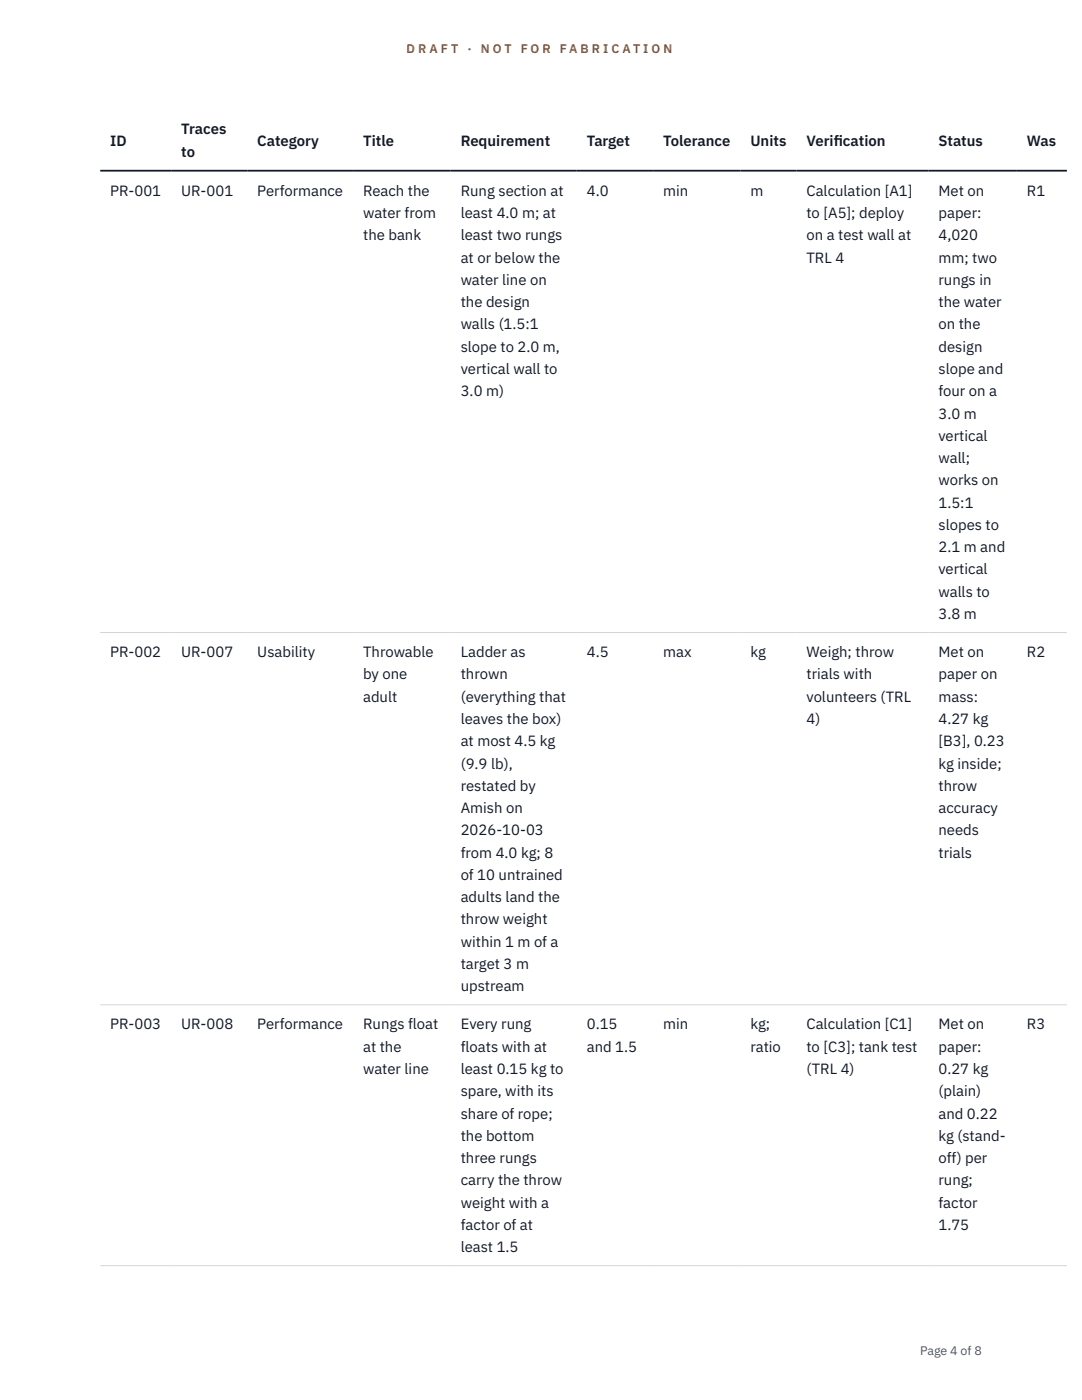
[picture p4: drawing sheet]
<svg xmlns="http://www.w3.org/2000/svg" width="216mm" height="279mm" viewBox="0 0 216 279" stroke-linecap="round" stroke-linejoin="round" font-family="sans-serif">
<defs><g id="words">
<g font-size="3" fill="#111827">
<text x="22" y="29.1">ID</text>
<text x="36.2" y="26.8">Traces</text>
<text x="51.3" y="29.1">Category</text>
<text x="72.5" y="29.1">Title</text>
<text x="91.9" y="29.1">Requirement</text>
<text x="117.1" y="29.1">Target</text>
<text x="132.3" y="29.1">Tolerance</text>
<text x="149.7" y="29.1">Units</text>
<text x="160.9" y="29.1">Verif</text>
<text x="166.4" y="29.1">ication</text>
<text x="187.3" y="29.1">Status</text>
<text x="204.9" y="29.1">Was</text>
<text x="36.2" y="31.3">to</text>
<text x="22" y="39.1">PR-001</text>
<text x="36.2" y="39.1">UR-001</text>
<text x="51.3" y="39.1">Performance</text>
<text x="72.5" y="39.1">Reach the</text>
<text x="91.9" y="39.1">Rung section at</text>
<text x="117.1" y="39.1">4.0</text>
<text x="132.3" y="39.1">min</text>
<text x="149.7" y="39.1">m</text>
<text x="160.9" y="39.1">Calculation [A1]</text>
<text x="187.3" y="39.1">Met on</text>
<text x="204.9" y="39.1">R1</text>
<text x="72.5" y="43.5">water from</text>
<text x="72.5" y="48">the bank</text>
<text x="91.9" y="43.5">least 4.0 m; at</text>
<text x="91.9" y="48">least two rungs</text>
<text x="160.9" y="43.5">to [A5]; deploy</text>
<text x="160.9" y="48">on a test wall at</text>
<text x="187.3" y="43.5">paper:</text>
<text x="187.3" y="48">4,020</text>
<text x="91.9" y="52.4">at or below the</text>
<text x="160.9" y="52.4">TRL 4</text>
<text x="187.3" y="52.4">mm; two</text>
<text x="91.9" y="56.9">water line on</text>
<text x="187.3" y="56.9">rungs in</text>
<text x="91.9" y="61.3">the design</text>
<text x="91.9" y="65.7">walls (1.5:1</text>
<text x="187.3" y="61.3">the water</text>
<text x="187.3" y="65.7">on the</text>
<text x="91.9" y="70.2">slope to 2.0 m,</text>
<text x="187.3" y="70.2">design</text>
<text x="91.9" y="74.6">vertical wall to</text>
<text x="187.3" y="74.6">slope and</text>
<text x="91.9" y="79.1">3.0 m)</text>
<text x="187.3" y="79.1">four on a</text>
<text x="187.3" y="83.5">3.0 m</text>
<text x="187.3" y="88">vertical</text>
<text x="187.3" y="92.4">wall;</text>
<text x="187.3" y="96.9">works on</text>
<text x="187.3" y="101.3">1.5:1</text>
<text x="187.3" y="105.8">slopes to</text>
<text x="187.3" y="110.2">2.1 m and</text>
<text x="187.3" y="114.6">vertical</text>
<text x="187.3" y="119.1">walls to</text>
<text x="187.3" y="123.5">3.8 m</text>
<text x="22" y="131.2">PR-002</text>
<text x="36.2" y="131.2">UR-007</text>
<text x="51.3" y="131.2">Usability</text>
<text x="72.5" y="131.2">Throwable</text>
<text x="91.9" y="131.2">Ladder as</text>
<text x="117.1" y="131.2">4.5</text>
<text x="132.3" y="131.2">max</text>
<text x="149.7" y="131.2">kg</text>
<text x="160.9" y="131.2">Weigh; throw</text>
<text x="187.3" y="131.2">Met on</text>
<text x="204.9" y="131.2">R2</text>
<text x="72.5" y="135.6">by one</text>
<text x="91.9" y="135.6">thrown</text>
<text x="160.9" y="135.6">trials with</text>
<text x="187.3" y="135.6">paper on</text>
<text x="72.5" y="140">adult</text>
<text x="91.9" y="140">(everything that</text>
<text x="160.9" y="140">volunteers (TRL</text>
<text x="187.3" y="140">mass:</text>
<text x="91.9" y="144.5">leaves the box)</text>
<text x="91.9" y="148.9">at most 4.5 kg</text>
<text x="160.9" y="144.5">4)</text>
<text x="187.3" y="144.5">4.27 kg</text>
<text x="187.3" y="148.9">[B3], 0.23</text>
<text x="91.9" y="153.4">(9.9 lb),</text>
<text x="187.3" y="153.4">kg inside;</text>
<text x="91.9" y="157.8">restated by</text>
<text x="187.3" y="157.8">throw</text>
<text x="91.9" y="162.3">Amish on</text>
<text x="91.9" y="166.7">2026-10-03</text>
<text x="187.3" y="162.3">accuracy</text>
<text x="187.3" y="166.7">needs</text>
<text x="91.9" y="171.2">from 4.0 kg; 8</text>
<text x="187.3" y="171.2">trials</text>
<text x="91.9" y="175.6">of 10 untrained</text>
<text x="91.9" y="180">adults land the</text>
<text x="91.9" y="184.5">throw weight</text>
<text x="91.9" y="188.9">within 1 m of a</text>
<text x="91.9" y="193.4">target 3 m</text>
<text x="91.9" y="197.8">upstream</text>
<text x="22" y="205.4">PR-003</text>
<text x="36.2" y="205.4">UR-008</text>
<text x="51.3" y="205.4">Performance</text>
<text x="72.5" y="205.4">Rungs float</text>
<text x="72.5" y="209.9">at the</text>
<text x="91.9" y="205.4">Every rung</text>
<text x="91.9" y="209.9">floats with at</text>
<text x="117.1" y="205.4">0.15</text>
<text x="117.1" y="209.9">and 1.5</text>
<text x="132.3" y="205.4">min</text>
<text x="149.7" y="205.4">kg;</text>
<text x="149.7" y="209.9">ratio</text>
<text x="160.9" y="205.4">Calculation [C1]</text>
<text x="160.9" y="209.9">to [C3]; tank test</text>
<text x="187.3" y="205.4">Met on</text>
<text x="187.3" y="209.9">paper:</text>
<text x="204.9" y="205.4">R3</text>
<text x="72.5" y="214.3">water line</text>
<text x="91.9" y="214.3">least 0.15 kg to</text>
<text x="160.9" y="214.3">(TRL 4)</text>
<text x="187.3" y="214.3">0.27 kg</text>
<text x="91.9" y="218.8">spare, with its</text>
<text x="187.3" y="218.8">(plain)</text>
<text x="91.9" y="223.2">share of rope;</text>
<text x="91.9" y="227.7">the bottom</text>
<text x="187.3" y="223.2">and 0.22</text>
<text x="187.3" y="227.7">kg (stand-</text>
<text x="91.9" y="232.1">three rungs</text>
<text x="187.3" y="232.1">off) per</text>
<text x="91.9" y="236.6">carry the throw</text>
<text x="187.3" y="236.6">rung;</text>
<text x="91.9" y="241">weight with a</text>
<text x="91.9" y="245.5">factor of at</text>
<text x="187.3" y="241">factor</text>
<text x="187.3" y="245.5">1.75</text>
<text x="91.9" y="249.9">least 1.5</text>
</g>
<g font-size="2.5" fill="#b45309">
<text x="81.1" y="10.5">D R A F T</text>
<text x="93.3" y="10.5">·</text>
<text x="95.9" y="10.5">N O T</text>
<text x="103.9" y="10.5">F O R</text>
<text x="111.7" y="10.5">F A B R I C A T I O N</text>
</g>
<text font-size="2.5" fill="#4b5563" x="183.6" y="270.3">Page 4 of 8</text>
</g></defs>
<path d="M20 126.2h192.9M20 200.5h192.9M20 252.6h192.9" fill="none" stroke="#d1d5db" stroke-width=".2"/>
<path d="M20 34.1h192.9" fill="none" stroke="#111827" stroke-width=".35"/>
<use href="#words"/>
</svg>
